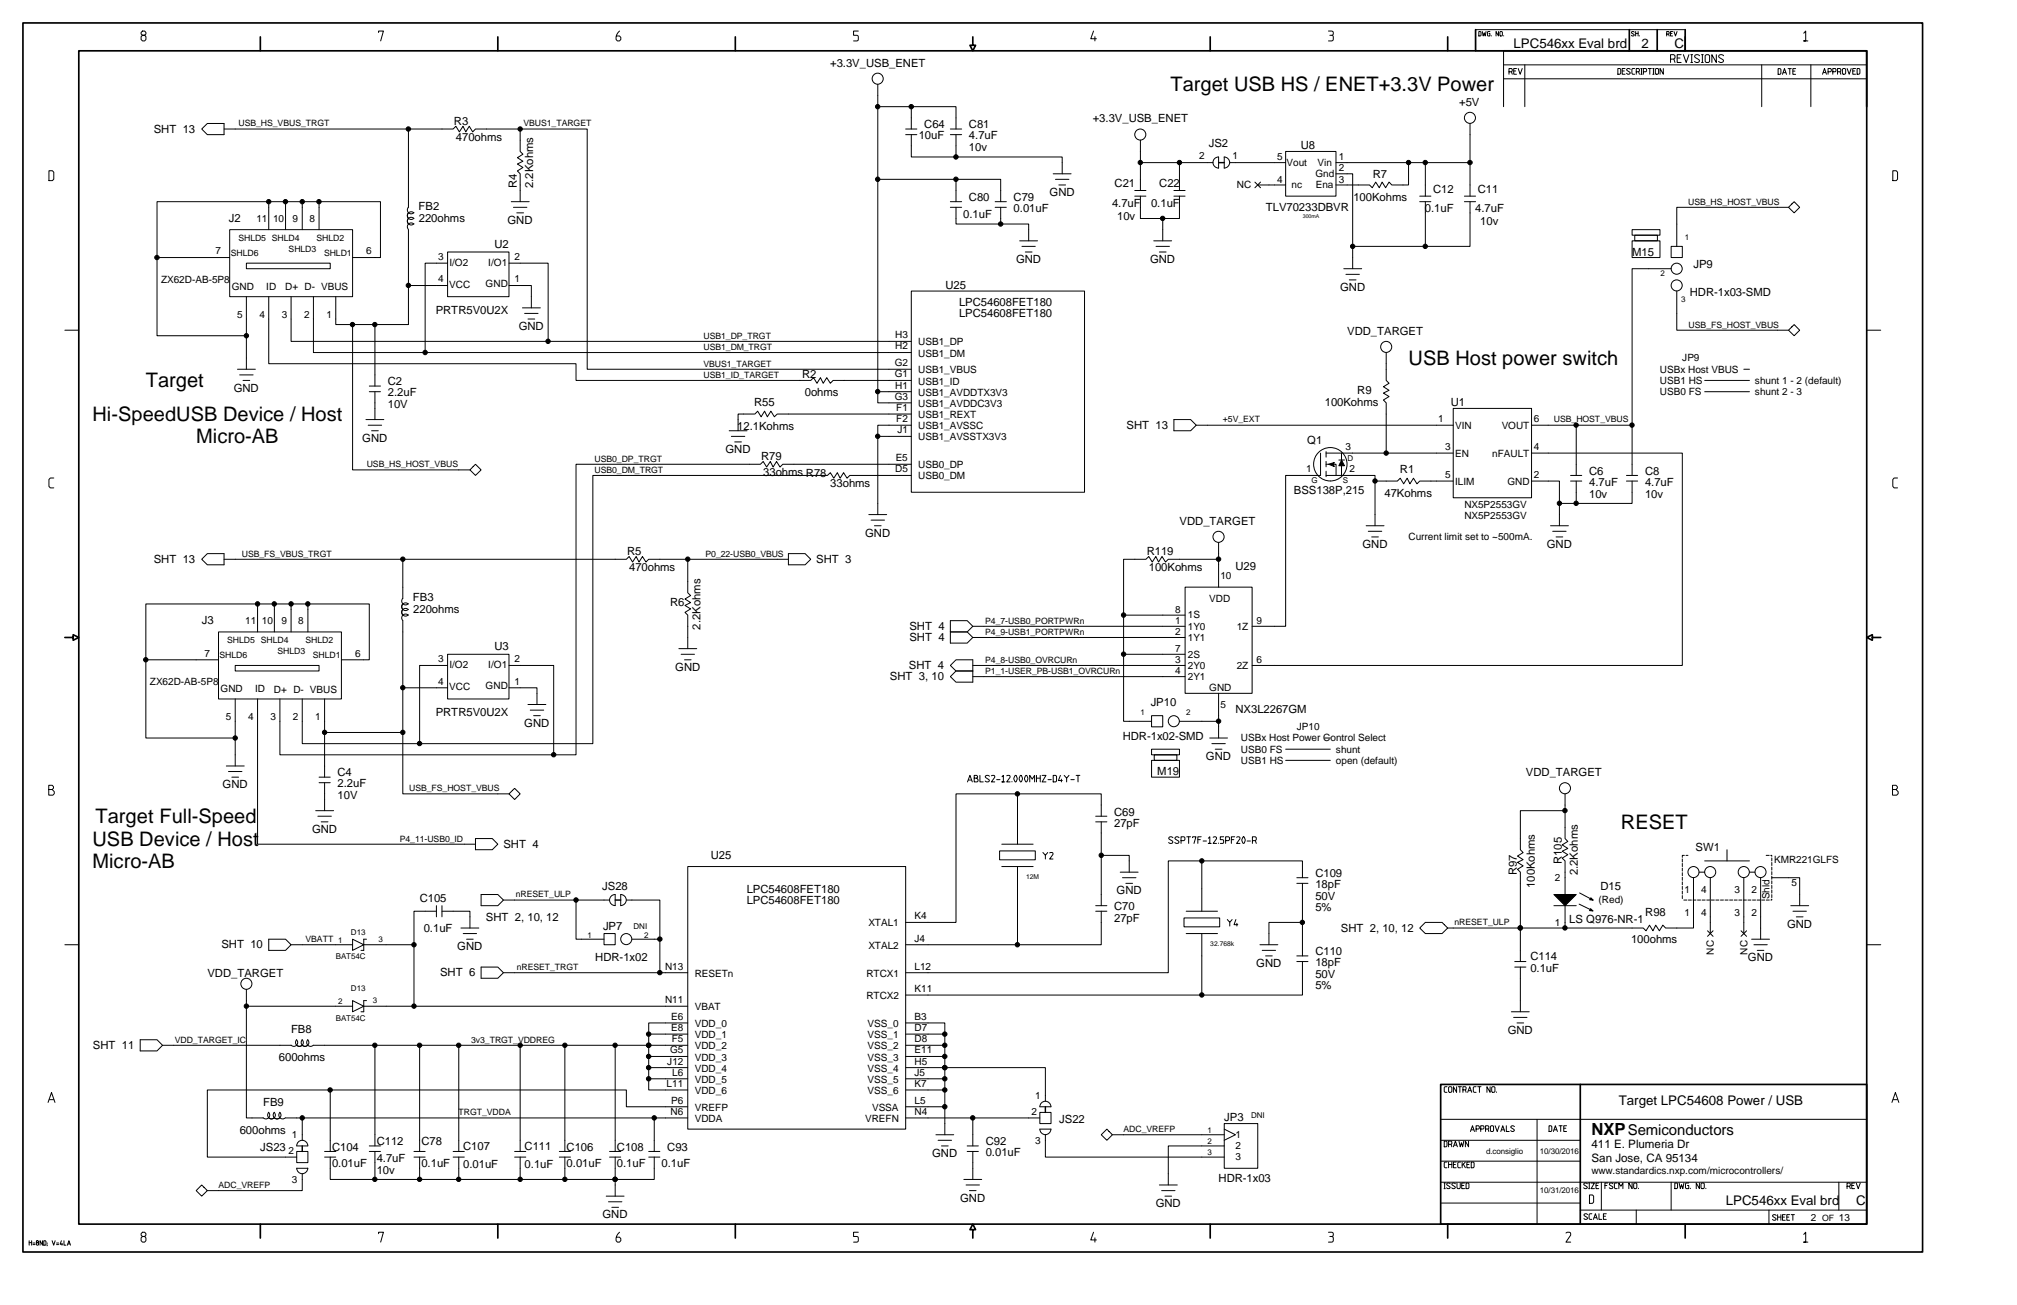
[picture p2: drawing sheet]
<svg xmlns="http://www.w3.org/2000/svg" width="432mm" height="279mm" viewBox="0 0 432 279" stroke-linecap="round" stroke-linejoin="round" font-family="sans-serif">
<defs><g id="words">
<g font-size="4.3">
<text x="250.6" y="19.5">Target USB HS / ENET+3.3V Power</text>
<text x="31.2" y="83">Target</text>
<text x="301.5" y="78.2">USB Host power switch</text>
<text x="19.8" y="90.1">Hi-SpeedUSB Device / Host</text>
<text x="42" y="94.9">Micro-AB</text>
<text x="20.4" y="176.3">Target Full-Speed</text>
<text x="347" y="177.4">RESET</text>
<text x="19.8" y="181">USB Device / Host</text>
<text x="19.8" y="185.8">Micro-AB</text>
</g>
<text font-size="3.6" x="340.7" y="243">NXP</text>
<text font-size="3.2" x="348.5" y="242.9">Semiconductors</text>
<g font-size="2.8">
<text x="324" y="10.3">LPC546xx Eval brd</text>
<text x="351.4" y="10.3">2</text>
<text x="358.5" y="10.3">C</text>
<text x="346.5" y="236.7">Target LPC54608 Power / USB</text>
<text x="369.5" y="257.9">LPC546xx Eval brd</text>
<text x="397.3" y="257.9">C</text>
</g>
<g font-size="2.5">
<text x="340.7" y="245.9">411 E. Plumeria Dr</text>
<text x="340.7" y="248.8">San Jose, CA 95134</text>
</g>
<g font-size="2.4">
<text x="177.7" y="14.2">+3.3V_USB_ENET</text>
<text x="312.4" y="22.6">+5V</text>
<text x="32.9" y="28.4">SHT 13</text>
<text x="97.2" y="26.7">R3</text>
<text x="196.7" y="29.8">10uF</text>
<text x="197.9" y="27.5">C64</text>
<text x="207.4" y="29.8">4.7uF</text>
<text x="207.4" y="27.5">C81</text>
<text x="233.9" y="26.2">+3.3V_USB_ENET</text>
<text x="97.6" y="30.2">470ohms</text>
<text x="207.4" y="32.4">10v</text>
<text x="258.8" y="31.5">JS2</text>
<text x="278.5" y="32">U8</text>
<text x="110.6" y="40.3" transform="rotate(-90 110.6 40.3)">R4</text>
<text x="114.1" y="40.3" transform="rotate(-90 114.1 40.3)">2.2Kohms</text>
<text x="224.7" y="42">GND</text>
<text x="238.6" y="40">C21</text>
<text x="248.2" y="40">C22</text>
<text x="293.9" y="38.2">R7</text>
<text x="306.8" y="41.2">C12</text>
<text x="316.4" y="41.2">C11</text>
<text x="49" y="47.6">J2</text>
<text x="89.6" y="45">FB2</text>
<text x="89.7" y="47.6">220ohms</text>
<text x="108.6" y="47.9">GND</text>
<text x="206.2" y="46.6">0.1uF</text>
<text x="207.4" y="43">C80</text>
<text x="217" y="45.4">0.01uF</text>
<text x="217" y="43">C79</text>
<text x="238.1" y="44.2">4.7uF</text>
<text x="239.2" y="47">10v</text>
<text x="246.4" y="44.2">0.1uF</text>
<text x="271" y="45.2">TLV70233DBVR</text>
<text x="289.7" y="42.9">100Kohms</text>
<text x="305" y="45.4">0.1uF</text>
<text x="315.8" y="45.4">4.7uF</text>
<text x="105.8" y="53">U2</text>
<text x="316.9" y="48.2">10v</text>
<text x="217.5" y="56.3">GND</text>
<text x="246.2" y="56.3">GND</text>
<text x="349.4" y="54.7">M15</text>
<text x="362.5" y="57.3">JP9</text>
<text x="202.4" y="61.9">U25</text>
<text x="205.3" y="65.5">LPC54608FET180</text>
<text x="286.9" y="62.3">GND</text>
<text x="361.8" y="63.3">HDR-1x03-SMD</text>
<text x="93.3" y="67.2">PRTR5V0U2X</text>
<text x="111" y="70.7">GND</text>
<text x="205.3" y="67.9">LPC54608FET180</text>
<text x="288.4" y="71.6">VDD_TARGET</text>
<text x="50" y="83.8">GND</text>
<text x="83" y="82.5">C2</text>
<text x="171.7" y="81">R2</text>
<text x="83" y="84.9">2.2uF</text>
<text x="83" y="87.4">10V</text>
<text x="161.5" y="87">R55</text>
<text x="172.3" y="84.8">0ohms</text>
<text x="283.6" y="87">100Kohms</text>
<text x="290.6" y="84.3">R9</text>
<text x="310.6" y="86.9">U1</text>
<text x="77.6" y="94.6">GND</text>
<text x="157.8" y="92">12.1Kohms</text>
<text x="241.2" y="91.8">SHT 13</text>
<text x="279.9" y="95.1">Q1</text>
<text x="155.3" y="97">GND</text>
<text x="163" y="98.5">R79</text>
<text x="163.4" y="102">33ohms R78</text>
<text x="299.7" y="101.3">R1</text>
<text x="340.2" y="101.6">C6</text>
<text x="352.2" y="101.6">C8</text>
<text x="177.8" y="104.4">33ohms</text>
<text x="277" y="105.8">BSS138P,215</text>
<text x="296.4" y="106.3">47Kohms</text>
<text x="340.2" y="104">4.7uF</text>
<text x="340.2" y="106.6">10v</text>
<text x="352.2" y="106.6">10v</text>
<text x="352.2" y="104">4.7uF</text>
<text x="252.5" y="112.3">VDD_TARGET</text>
<text x="134.3" y="118.8">R5</text>
<text x="185.2" y="114.9">GND</text>
<text x="245.5" y="118.8">R119</text>
<text x="291.7" y="117.3">GND</text>
<text x="331.1" y="117.3">GND</text>
<text x="32.9" y="120.5">SHT 13</text>
<text x="134.7" y="122.3">470ohms</text>
<text x="174.8" y="120.5">SHT 3</text>
<text x="245.9" y="122.3">100Kohms</text>
<text x="264.5" y="122.1">U29</text>
<text x="88.4" y="128.8">FB3</text>
<text x="88.5" y="131.3">220ohms</text>
<text x="143.4" y="129.7">R6</text>
<text x="43.2" y="133.7">J3</text>
<text x="150" y="134.8" transform="rotate(-90 150 134.8)">2.2Kohms</text>
<text x="194.7" y="137.3">SHT 4</text>
<text x="194.7" y="134.9">SHT 4</text>
<text x="105.8" y="139.2">U3</text>
<text x="144.5" y="143.6">GND</text>
<text x="194.6" y="143.3">SHT 4</text>
<text x="190.5" y="145.6">SHT 3, 10</text>
<text x="93.3" y="153.3">PRTR5V0U2X</text>
<text x="112.2" y="155.6">GND</text>
<text x="246.3" y="151.3">JP10</text>
<text x="264.5" y="152.6">NX3L2267GM</text>
<text x="240.3" y="158.4">HDR-1x02-SMD</text>
<text x="72.3" y="166.2">C4</text>
<text x="247.8" y="166">M19</text>
<text x="258.2" y="162.8">GND</text>
<text x="326.7" y="166.2">VDD_TARGET</text>
<text x="47.6" y="168.8">GND</text>
<text x="72.3" y="171.2">10V</text>
<text x="72.3" y="168.6">2.2uF</text>
<text x="66.8" y="178.3">GND</text>
<text x="238.5" y="177">27pF</text>
<text x="238.5" y="174.6">C69</text>
<text x="107.8" y="181.5">SHT 4</text>
<text x="152.2" y="183.9">U25</text>
<text x="334.3" y="185" transform="rotate(-90 334.3 185)">R105</text>
<text x="363" y="182.1">SW1</text>
<text x="128.9" y="190.6">JS28</text>
<text x="159.9" y="191.1">LPC54608FET180</text>
<text x="239" y="191.5">GND</text>
<text x="281.6" y="190.1">18pF</text>
<text x="281.6" y="187.7">C109</text>
<text x="324.7" y="187.4" transform="rotate(-90 324.7 187.4)">R97</text>
<text x="328.5" y="190.1" transform="rotate(-90 328.5 190.1)">100Kohms</text>
<text x="337.8" y="187.4" transform="rotate(-90 337.8 187.4)">2.2Kohms</text>
<text x="342.6" y="190.5">D15</text>
<text x="89.9" y="193.1">C105</text>
<text x="104" y="197.1">SHT 2, 10, 12</text>
<text x="159.9" y="193.5">LPC54608FET180</text>
<text x="238.5" y="197.3">27pF</text>
<text x="238.5" y="194.9">C70</text>
<text x="281.6" y="192.7">50V</text>
<text x="281.6" y="195.1">5%</text>
<text x="336" y="197.7">LS Q976-NR-1</text>
<text x="352.2" y="196.1">R98</text>
<text x="47.4" y="203.1">SHT 10</text>
<text x="90.7" y="199.6">0.1uF</text>
<text x="97.9" y="203.5">GND</text>
<text x="129.1" y="199.1">JP7</text>
<text x="287" y="199.5">SHT 2, 10, 12</text>
<text x="349.2" y="201.9">100ohms</text>
<text x="382.6" y="198.7">GND</text>
<text x="44.4" y="209.2">VDD_TARGET</text>
<text x="94.2" y="209">SHT 6</text>
<text x="127.4" y="205.7">HDR-1x02</text>
<text x="268.9" y="207">GND</text>
<text x="281.6" y="206.9">18pF</text>
<text x="281.6" y="209.4">50V</text>
<text x="281.6" y="204.5">C110</text>
<text x="327.6" y="208.1">0.1uF</text>
<text x="327.6" y="205.5">C114</text>
<text x="374.2" y="205.8">GND</text>
<text x="281.6" y="211.8">5%</text>
<text x="62.3" y="221.2">FB8</text>
<text x="322.8" y="221.4">GND</text>
<text x="19.9" y="224.6">SHT 11</text>
<text x="59.7" y="227.2">600ohms</text>
<text x="56.3" y="236.8">FB9</text>
<text x="262.1" y="239.9">JP3</text>
<text x="51.3" y="242.7">600ohms</text>
<text x="80.6" y="245.2">C112</text>
<text x="90.2" y="245.2">C78</text>
<text x="211" y="245.2">C92</text>
<text x="226.8" y="240.4">JS22</text>
<text x="55.7" y="246.4">JS23</text>
<text x="71.1" y="249.9">0.01uF</text>
<text x="71.1" y="246.4">C104</text>
<text x="80.6" y="251.3">10v</text>
<text x="80.6" y="248.7">4.7uF</text>
<text x="90.2" y="249.9">0.1uF</text>
<text x="99.2" y="250">0.01uF</text>
<text x="99.2" y="246.2">C107</text>
<text x="112.3" y="250">0.1uF</text>
<text x="112.3" y="246.2">C111</text>
<text x="121.3" y="249.9">0.01uF</text>
<text x="121.3" y="246.4">C106</text>
<text x="132.1" y="249.9">0.1uF</text>
<text x="132.1" y="246.4">C108</text>
<text x="141.6" y="249.9">0.1uF</text>
<text x="142.9" y="246.4">C93</text>
<text x="199.6" y="247.7">GND</text>
<text x="211" y="247.5">0.01uF</text>
<text x="205.5" y="257.3">GND</text>
<text x="260.9" y="253.1">HDR-1x03</text>
<text x="129" y="260.9">GND</text>
<text x="247.4" y="258.5">GND</text>
</g>
<g font-size="2.1">
<text x="256.7" y="34.1">2</text>
<text x="263.9" y="34.1">1</text>
<text x="273.4" y="34.3">5</text>
<text x="275.4" y="35.5">Vout</text>
<text x="282.1" y="35.5">Vin</text>
<text x="286.6" y="34.3">1</text>
<text x="264.8" y="40.3">NC</text>
<text x="273.4" y="39.1">4</text>
<text x="276.5" y="40.3">nc</text>
<text x="281.6" y="37.9">Gnd</text>
<text x="281.7" y="40.3">Ena</text>
<text x="286.6" y="39.1">3</text>
<text x="286.6" y="36.7">2</text>
<text x="54.9" y="47.5">11</text>
<text x="58.5" y="47.5">10</text>
<text x="62.7" y="47.5">9</text>
<text x="66.3" y="47.5">8</text>
<text x="46.2" y="54.4">7</text>
<text x="78.4" y="54.4">6</text>
<text x="93.8" y="55.7">3</text>
<text x="96.2" y="56.9">I/O2</text>
<text x="104.5" y="56.9">I/O1</text>
<text x="110.2" y="55.7">2</text>
<text x="34.5" y="60.6">ZX62D-AB-5P8</text>
<text x="49.6" y="62.1">GND</text>
<text x="57" y="62.1">ID</text>
<text x="61" y="62.1">D+ D- VBUS</text>
<text x="93.8" y="60.5">4</text>
<text x="96.2" y="61.7">VCC</text>
<text x="104" y="61.4">GND</text>
<text x="110.2" y="60.5">1</text>
<text x="50.8" y="68">5</text>
<text x="55.5" y="68">4</text>
<text x="60.3" y="68">3</text>
<text x="65.1" y="68">2</text>
<text x="69.9" y="68">1</text>
<text x="191.6" y="72.4">H3</text>
<text x="191.6" y="74.8">H2</text>
<text x="196.6" y="76.3">USB1_DM</text>
<text x="196.6" y="74">USB1_DP</text>
<text x="360.2" y="77.4">JP9</text>
<text x="191.5" y="78.4">G2</text>
<text x="191.5" y="80.8">G1</text>
<text x="191.6" y="83.2">H1</text>
<text x="196.6" y="82.3">USB1_ID</text>
<text x="196.6" y="79.9">USB1_VBUS</text>
<text x="355.4" y="82.2">USB1 HS</text>
<text x="355.4" y="79.8">USBx Host VBUS</text>
<text x="375.7" y="82.2">shunt 1 - 2 (default)</text>
<text x="191.5" y="85.6">G3</text>
<text x="191.9" y="88">F1</text>
<text x="196.6" y="87.1">USB1_AVDDC3V3</text>
<text x="196.6" y="84.7">USB1_AVDDTX3V3</text>
<text x="196.6" y="89.5">USB1_REXT</text>
<text x="355.4" y="84.6">USB0 FS</text>
<text x="375.7" y="84.6">shunt 2 - 3</text>
<text x="191.9" y="90.4">F2</text>
<text x="192.1" y="92.8">J1</text>
<text x="196.6" y="94.3">USB1_AVSSTX3V3</text>
<text x="196.6" y="91.9">USB1_AVSSC</text>
<text x="307.9" y="90.4">1</text>
<text x="311.5" y="91.9">VIN</text>
<text x="321.5" y="91.8">VOUT</text>
<text x="328.4" y="90.4">6</text>
<text x="191.6" y="101.1">D5</text>
<text x="191.7" y="98.7">E5</text>
<text x="196.6" y="100.3">USB0_DP</text>
<text x="279.6" y="101.1">1</text>
<text x="288" y="96.3">3</text>
<text x="288.9" y="101.1">2</text>
<text x="309.4" y="96.4">3</text>
<text x="311.5" y="97.9">EN</text>
<text x="319.5" y="97.9">nFAULT</text>
<text x="328.4" y="96.4">4</text>
<text x="196.6" y="102.7">USB0_DM</text>
<text x="309.4" y="102.3">5</text>
<text x="311.5" y="103.8">ILIM</text>
<text x="322.7" y="103.8">GND</text>
<text x="328.4" y="102.3">2</text>
<text x="313.5" y="108.8">NX5P2553GV</text>
<text x="313.5" y="111.1">NX5P2553GV</text>
<text x="301.5" y="115.7">Current limit set to ~500mA.</text>
<text x="261.3" y="124.1">10</text>
<text x="251.6" y="131.2">8</text>
<text x="258.9" y="128.8">VDD</text>
<text x="52.5" y="133.6">11 10</text>
<text x="60.3" y="133.6">9</text>
<text x="63.9" y="133.6">8</text>
<text x="251.6" y="133.6">1</text>
<text x="251.6" y="136">2</text>
<text x="254.3" y="132.4">1S</text>
<text x="254.3" y="134.8">1Y0</text>
<text x="254.3" y="137.2">1Y1</text>
<text x="264.8" y="134.8">1Z</text>
<text x="269" y="133.6">9</text>
<text x="43.8" y="140.6">7</text>
<text x="76" y="140.6">6</text>
<text x="93.8" y="141.8">3</text>
<text x="96.2" y="143">I/O2</text>
<text x="104.5" y="143">I/O1</text>
<text x="110.2" y="141.8">2</text>
<text x="251.6" y="139.6">7</text>
<text x="251.6" y="141.9">3</text>
<text x="254.3" y="143.2">2Y0</text>
<text x="254.3" y="140.8">2S</text>
<text x="264.8" y="143.2">2Z</text>
<text x="269" y="141.9">6</text>
<text x="32.1" y="146.7">ZX62D-AB-5P8</text>
<text x="47.2" y="148.2">GND</text>
<text x="54.6" y="148.2">ID</text>
<text x="58.7" y="148.3">D+ D- VBUS</text>
<text x="93.8" y="146.6">4</text>
<text x="96.2" y="147.8">VCC</text>
<text x="104" y="147.5">GND</text>
<text x="110.2" y="146.6">1</text>
<text x="251.6" y="144.3">4</text>
<text x="254.3" y="145.6">2Y1</text>
<text x="258.9" y="147.9">GND</text>
<text x="48.4" y="154.2">5</text>
<text x="53.1" y="154.2">4</text>
<text x="57.9" y="154.2">3</text>
<text x="62.7" y="154.2">2</text>
<text x="67.5" y="154.2">1</text>
<text x="261.3" y="151.5">5</text>
<text x="265.7" y="158.7">USBx Host Power Control Select</text>
<text x="265.7" y="161.1">USB0 FS</text>
<text x="277.6" y="156.3">JP10</text>
<text x="286" y="161.1">shunt</text>
<text x="265.7" y="163.5">USB1 HS</text>
<text x="286" y="163.5">open (default)</text>
<text x="379.8" y="184.7">KMR221GLFS</text>
<text x="332.8" y="188.7">2</text>
<text x="360.6" y="191.2">1</text>
<text x="364.2" y="191.2">4</text>
<text x="371.3" y="191.2">3</text>
<text x="374.9" y="191.2">2</text>
<text x="383.5" y="189.6">5</text>
<text x="195.8" y="196.8">K4</text>
<text x="342.2" y="193.4">(Red)</text>
<text x="360.6" y="196">1</text>
<text x="364.2" y="196">4</text>
<text x="371.3" y="196">3</text>
<text x="374.9" y="196">2</text>
<text x="378.8" y="192.6" transform="rotate(-90 378.8 192.6)">Shld</text>
<text x="185.9" y="203.1">XTAL2</text>
<text x="185.9" y="198.4">XTAL1</text>
<text x="195.8" y="201.6">J4</text>
<text x="332.8" y="198.2">1</text>
<text x="142.4" y="207.6">N13</text>
<text x="148.7" y="209.1">RESETn</text>
<text x="185.5" y="209.1">RTCX1</text>
<text x="195.8" y="207.6">L12</text>
<text x="366.9" y="204.4" transform="rotate(-90 366.9 204.4)">NC</text>
<text x="374.1" y="204.4" transform="rotate(-90 374.1 204.4)">NC</text>
<text x="142.4" y="214.8">N11</text>
<text x="185.5" y="213.9">RTCX2</text>
<text x="195.8" y="212.4">K11</text>
<text x="143.7" y="218.4">E6</text>
<text x="143.7" y="220.7">E8</text>
<text x="148.7" y="219.9">VDD_0</text>
<text x="148.7" y="216.3">VBAT</text>
<text x="185.7" y="219.9">VSS_0</text>
<text x="195.8" y="218.4">B3</text>
<text x="195.8" y="220.7">D7</text>
<text x="142.9" y="227.9">J12</text>
<text x="143.4" y="225.5">G5</text>
<text x="143.8" y="223.1">F5</text>
<text x="148.7" y="222.3">VDD_1</text>
<text x="148.7" y="224.7">VDD_2</text>
<text x="148.7" y="227.1">VDD_3</text>
<text x="185.7" y="224.7">VSS_2</text>
<text x="185.7" y="227.1">VSS_3</text>
<text x="185.7" y="222.3">VSS_1</text>
<text x="195.8" y="223.1">D8</text>
<text x="195.8" y="225.5">E11</text>
<text x="195.8" y="227.9">H5</text>
<text x="142.7" y="232.7">L11</text>
<text x="143.9" y="230.3">L6</text>
<text x="148.7" y="229.5">VDD_4</text>
<text x="148.7" y="231.9">VDD_5</text>
<text x="185.7" y="229.5">VSS_4</text>
<text x="185.7" y="231.9">VSS_5</text>
<text x="195.8" y="230.3">J5</text>
<text x="195.8" y="232.7">K7</text>
<text x="143.6" y="238.7">N6</text>
<text x="143.7" y="236.3">P6</text>
<text x="148.7" y="234.3">VDD_6</text>
<text x="148.7" y="237.8">VREFP</text>
<text x="185.7" y="234.3">VSS_6</text>
<text x="186.7" y="237.8">VSSA</text>
<text x="195.8" y="238.7">N4</text>
<text x="195.8" y="236.3">L5</text>
<text x="220.8" y="238.7">2</text>
<text x="221.6" y="235.3">1</text>
<text x="62.5" y="243.7">1</text>
<text x="148.7" y="240.2">VDDA</text>
<text x="185.2" y="240.2">VREFN</text>
<text x="221.6" y="244.9">3</text>
<text x="264.5" y="243.6">1</text>
<text x="61.7" y="247">2</text>
<text x="264.5" y="246">2</text>
<text x="264.5" y="248.4">3</text>
<text x="340.7" y="251.4">www.standardics.nxp.com/microcontrollers/</text>
<text x="62.5" y="253.3">3</text>
<text x="387.7" y="261.5">2</text>
<text x="393.7" y="261.5">13</text>
</g>
<g font-size="1.9">
<text x="51.1" y="27.1">USB_HS_VBUS_TRGT</text>
<text x="112.1" y="27.1">VBUS1_TARGET</text>
<text x="361.4" y="43.8">USB_HS_HOST_VBUS</text>
<text x="51" y="51.6">SHLD5 SHLD4</text>
<text x="61.8" y="54">SHLD3</text>
<text x="67.8" y="51.6">SHLD2</text>
<text x="49.4" y="54.8">SHLD6</text>
<text x="69.4" y="54.8">SHLD1</text>
<text x="361.5" y="70.1">USB_FS_HOST_VBUS</text>
<text x="150.6" y="74.9">USB1_DM_TRGT</text>
<text x="150.6" y="72.5">USB1_DP_TRGT</text>
<text x="150.6" y="78.5">VBUS1_TARGET</text>
<text x="150.6" y="80.9">USB1_ID_TARGET</text>
<text x="261.8" y="90.4">+5V_EXT</text>
<text x="332.7" y="90.4">USB_HOST_VBUS</text>
<text x="78.5" y="100">USB_HS_HOST_VBUS</text>
<text x="127.3" y="101.2">USB0_DM_TRGT</text>
<text x="127.3" y="98.8">USB0_DP_TRGT</text>
<text x="51.8" y="119.2">USB_FS_VBUS_TRGT</text>
<text x="151" y="119.2">P0_22-USB0_VBUS</text>
<text x="48.6" y="137.7">SHLD5 SHLD4</text>
<text x="65.4" y="137.7">SHLD2</text>
<text x="210.9" y="133.5">P4_7-USB0_PORTPWRn</text>
<text x="210.9" y="135.9">P4_9-USB1_PORTPWRn</text>
<text x="47" y="140.9">SHLD6</text>
<text x="59.4" y="140.1">SHLD3</text>
<text x="67" y="140.9">SHLD1</text>
<text x="210.9" y="141.9">P4_8-USB0_OVRCURn</text>
<text x="210.9" y="144.3">P1_1-USER_PB-USB1_OVRCURn</text>
<text x="87.6" y="169.4">USB_FS_HOST_VBUS</text>
<text x="85.6" y="180.2">P4_11-USB0_ID</text>
<text x="110.4" y="192.1">nRESET_ULP</text>
<text x="65.4" y="201.7">VBATT 1</text>
<text x="311.4" y="198.1">nRESET_ULP</text>
<text x="110.6" y="207.7">nRESET_TRGT</text>
<text x="37.4" y="223.2">VDD_TARGET_IC</text>
<text x="100.9" y="223.2">3v3_TRGT_VDDREG</text>
<text x="98.1" y="238.8">TRGT_VDDA</text>
<text x="240.5" y="242.4">ADC_VREFP</text>
<text x="46.8" y="254.3">ADC_VREFP</text>
<text x="390.1" y="261.4">OF</text>
</g>
<g font-size="1.7">
<text x="360.7" y="51.4">1</text>
<text x="355.5" y="59.1">2</text>
<text x="359.9" y="64.7">3</text>
<text x="288.5" y="98.6">D</text>
<text x="280.8" y="103.5">G</text>
<text x="287.4" y="103.4">S</text>
<text x="244.2" y="153">1</text>
<text x="253.9" y="153">2</text>
<text x="75.1" y="200.3">D13</text>
<text x="81" y="201.7">3</text>
<text x="125.8" y="200.9">1</text>
<text x="135.6" y="198.9">DNI</text>
<text x="137.9" y="200.9">2</text>
<text x="71.9" y="205.4">BAT54C</text>
<text x="72.4" y="215">2</text>
<text x="75.1" y="212.2">D13</text>
<text x="79.8" y="214.8">3</text>
<text x="71.9" y="218.6">BAT54C</text>
<text x="267.8" y="239.5">DNI</text>
<text x="258.5" y="244.9">2</text>
<text x="258.5" y="242.5">1</text>
<text x="258.5" y="247.3">3</text>
<text x="318.1" y="247.1">d.consiglio</text>
<text x="329.6" y="247.1">10/30/2016</text>
<text x="329.6" y="255.4">10/31/2016</text>
</g>
<g font-size="1.4">
<text x="219.6" y="188.2">12M</text>
<text x="259.1" y="202.5">32.768k</text>
</g>
<text font-size="1.1" x="278.9" y="46.8">300mA</text>
</g></defs>
<g fill="none" stroke="#000" stroke-width=".21">
<path d="M30.5 6.6l-.3 .4v.3l.3 .3h.5l.2 .3v.5l-.2 .4h-.5l-.3-.4v-.5l.3-.3h.5l.2-.3v-.3l-.2-.4zM81 7v-.4h1.1l-.6 2.2M132.6 6.6a1.96 1.96 0 0 0-.7 1.8l.3 .4h.4l.3-.4v-.4l-.3-.3h-.6M183.7 6.6h-1v1h.8l.2 .3v.8l-1 .1M187.9 18.1v68.2h7.2M234.1 6.6l-.6 1.7h1.2M234.4 7.9v.9M284.4 6.6h.7a.54 .54 0 0 1 .2 .9l-.2 .1M284.7 7.6l.6 .1 .1 .7-.3 .4h-.7M316.6 6.8l.5 .1-.2 .8h-.3zM317.3 6.8l.2 .9 .3-.7 .1 .7 .2-.9M319 6.8h-.4l-.2 .1 .2 .8h.4v-.5h-.2"/>
<path d="M319.3 7.6v.1M320.8 6.8v.9l-.5-.9v.9M321.2 6.8l.4 .1-.1 .8-.4-.1zM321.9 10.9v11.9M321.9 16.9h77.7M321.9 13.9h77.7M321.9 7.6v.1M323 15.4h.6l.1-.2v-.4l-.1-.1h-.6v1.2M323.6 15.4l.1 .5M324.1 15.2h.4M324.7 14.7h-.6v1.2h.6M325 14.7l.4 1.2 .5-1.2"/>
<path d="M326.4 13.9v8.9M346.4 14.7h.4l.2 .1v.9l-.2 .2h-.4zM347.3 15.2h.4M347.9 14.7h-.6v1.2h.6M349 14.8h-.1a.44 .44 0 0 0-.7 .1l.7 .6v.3a.45 .45 0 0 1-.7-.1M349.9 6.9l-.2-.1h-.4v.3l.6 .4-.2 .2-.4-.1M349.9 14.7h-.4l-.1 .1v.9l.1 .2h.4M350.2 7.2h.5M350.2 6.8v.9M350.3 15.4h.5l.2-.2v-.4l-.2-.1h-.5v1.2M350.7 6.8v.9M350.8 15.4l.2 .5"/>
<path d="M351 7.6v.1M351.3 15.9h.3M351.3 14.7h.3M351.4 14.7v1.2M351.8 15.4h.5l.2-.2v-.4l-.2-.1h-.5v1.2M352.8 14.7h.7M353.2 14.7v1.2M353.8 15.9h.3M353.8 14.7h.3M354 14.7v1.2M354.5 14.7h.4l.2 .1v.9l-.2 .2h-.4l-.1-.2v-.9zM356.1 14.7v1.2l-.7-1.2v1.2"/>
<path d="M356.8 7.3h.4l.1-.1-.1-.4h-.4v.9M357.2 7.3l.1 .4M357.6 7.2h.3M357.6 12.7h.7l.3-.3v-.5l-.3-.2h-.7v1.7M358.1 6.8h-.5v.9h.5M358.3 12.7l.3 .7M358.4 6.8l.3 .9 .3-.9M359.1 12.4h.6M359.9 11.7h-.8v1.7h.8M360.4 11.7l.6 1.7 .6-1.7M360.8 6.3h-44.9v4.6h44.9M362 13.4h.4"/>
<path d="M362 11.7h.4M362.2 11.7v1.7M363.8 11.9a.61 .61 0 0 0-1 .2l1 .9a.6 .6 0 0 1-.5 .4 .6 .6 0 0 1-.5-.3M364.3 13.4h.3M364.3 11.7h.3M364.4 11.7v1.7M365 11.9l.3-.2h.5l.2 .2v1.2l-.2 .3h-.5l-.3-.3zM367.4 11.7v1.7l-.9-1.7v1.7M369 11.9a.61 .61 0 0 0-1.1 .2l1.1 .9a.6 .6 0 0 1-.5 .4 .6 .6 0 0 1-.6-.3M377.1 13.9v8.9M380.7 14.7h.4l.2 .2v.8l-.2 .2h-.4zM381.6 15.9l.4-1.2 .5 1.2"/>
<path d="M381.8 15.6h.5M382.8 14.7h.7M383.2 14.7v1.2M383.8 15.2h.5M384.4 14.7h-.6v1.2h.6M386.1 7.1l.5-.5v2.2h-.5h.9M387.7 13.9v8.9M390.2 15.9l.4-1.2 .4 1.2M390.3 15.5h.5M391.4 15.4h.5l.1-.2v-.4l-.1-.1h-.5v1.2M392.4 15.4h.5l.1-.2-.1-.5h-.5v1.2M393.4 15.4h.5l.2-.2v-.4l-.2-.1h-.5v1.2"/>
<path d="M393.9 15.4l.2 .5M394.6 14.7h.3l.2 .1v.9l-.2 .2h-.3l-.2-.2v-.9zM395.4 14.7l.5 1.2 .4-1.2M396.6 15.2h.5M397.2 14.7h-.6v1.2h.6M397.6 14.7h.4l.2 .1v.9l-.2 .2h-.4zM10.5 36.6h.7l.3 .3v1.5l-.3 .3h-.7zM43.2 27.6l1.2-1.2h3.6v2.4h-3.6zM48 27.6h49l.6-.6 .7 1.2 .8-1.2 .6 1.2 .8-1.2 .7 1.2 .6-.6h23.9v51.5h69.4M87.4 27.6v16.8a.82 .82 0 0 0 0 1.1 .82 .82 0 0 0 1.2 0 .84 .84 0 0 0-1.2 .1 .84 .84 0 0 0 0 1.1M111.4 27.6v4.8l.6 .6-1.2 .8 1.2 .7-1.2 .6 1.2 .8-1.2 .7 .6 .6v6M187.9 38.4h26.3v4.8"/>
<path d="M187.9 22.8h16.8v4.8M193.9 28.8h2.4M193.9 27.6h2.4M195.1 28.8v4.8h32.3v3.6M195.1 22.8v4.8M203.5 28.8h2.4M203.5 27.6h2.4M204.7 28.8v4.8M204.7 38.4v4.8M225.5 37.2h3.8M226 38.4h2.8M226.7 39.6h1.4"/>
<path d="M244.1 34.8h15.6M244.1 30v10.8M252.5 34.8v6M260.9 36a1.19 1.19 0 0 1-1.2-1.2 1.19 1.19 0 0 1 1.2-1.2v2.4M262.1 36a1.19 1.19 0 0 0 1.1-1.2 1.19 1.19 0 0 0-1.1-1.2v2.4M263.3 34.8h11.9M268.6 39l1.3 1.2M269.9 39l-1.3 1.2M275.2 32.4h10.8v9.6h-10.8zM275.2 39.6h-5.9M286 37.2h3.6v20.3M301.5 34.8v4.8h-3.5l-.6-.6-.8 1.2-.7-1.2-.6 1.2-.8-1.2-.7 1.2-.6-.6h-7.2"/>
<path d="M305.1 34.8v7.2M314.7 26.4v8.4h-28.7M314.7 34.8v7.2M405.2 36.6h.8l.2 .3v1.5l-.2 .3h-.8zM33.6 55.1h15.6M49.2 49.2h26.3v14.3h-26.3zM52.7 56.3h18v1.2h-18zM57.5 43.2v6M61.1 43.2v6M64.7 43.2v6M68.3 43.2v6M75.5 55.1h5.9v-11.9h-47.8v28.7h19.1"/>
<path d="M87.4 49.2v20.3h-15.5v-6M87.4 45.6a.82 .82 0 0 0 0 1.1 .82 .82 0 0 0 1.2 0M87.4 46.8a.82 .82 0 0 0 0 1.1 .82 .82 0 0 0 1.2 0M88.6 46.8a.82 .82 0 0 0-1.2 0 .82 .82 0 0 0 0 1.1M88.6 48a.82 .82 0 0 0-1.2 0 .82 .82 0 0 0 0 1.1M95.8 56.3h-4.8v19.2M95.8 54h13.2v9.5h-13.2zM109 56.3h8.3v16.8M109.5 43.2h3.8M109.9 44.4h2.9M110.6 45.6h1.5M203.5 44.4h2.4"/>
<path d="M203.5 43.2h2.4M204.7 44.4v3.6h15.5v3.6M213 44.4h2.4M213 43.2h2.4M214.2 44.4v3.6M218.3 51.6h3.8M218.8 52.7h2.8M219.5 54h1.4M242.9 40.8h2.4M242.9 42h2.4M244.1 42v4.8h8.4v-4.8M247 51.6h3.8"/>
<path d="M247.5 52.7h2.9M248.2 54h1.4M248.9 46.8v4.8M251.3 40.8h2.4M251.3 42h2.4M287.7 57.5h3.8M288.1 58.7h2.9M288.9 59.9h1.4M303.9 42h2.4M303.9 43.2h2.4M305.1 43.2v9.5M313.5 42h2.4"/>
<path d="M313.5 43.2h2.4M314.7 43.2v9.5h-25.1M349.4 51.6h6v3.5h-6zM349.4 49.2h6v1.2h-6zM350 50.4h4.8v1.2h-4.8zM357.8 52.7h2.4v2.4h-2.4zM357.8 57.5h-8.4v44.3M382.9 44.4h-23.9v8.3M382.9 44.4l1.2-1.2 1.2 1.2-1.2 1.2zM13.9 70.7h3M50.8 79.1h3.9M52.7 63.5v15.6"/>
<path d="M57.5 63.5v14.4h65.8v3.5h50.3l.6-.5 .7 1.2 .7-1.2 .6 1.2 .8-1.2 .8 1.2 .6-.7h16.7M62.3 63.5v9.6h132.8M67.1 63.5v12h128M75.5 69.5v31.1h25.1M80.3 69.5v13.2M87.4 61.1h8.4M109 61.1h4.7v4.8M111.8 65.9h3.9M112.3 67.1h2.9M113 68.3h1.5M195.1 62.3h37.1v43.1h-37.1zM296.8 75.5v5.9l.6 .7-1.2 .7 1.2 .8-1.2 .6 1.2 .7-1.2 .7 .6 .7v10.7"/>
<path d="M359 62.3v8.4h23.9M373.3 79.1h1.2M382.9 70.7l1.2-1.2 1.2 1.2-1.2 1.2zM399.6 70.7h3M51.3 80.3h2.9M52 81.4h1.5M78.3 89.8h3.9M78.8 91h2.9M79.1 82.7h2.3M79.1 83.9h2.3M79.5 92.2h1.5M80.3 83.9v5.9"/>
<path d="M101.8 99.4l1.2 1.2-1.2 1.2-1.2-1.2zM156.1 92.2h3.8M156.6 93.4h2.8M157.3 94.6h1.4M187.9 93.4h7.2M195.1 88.6h-28.7l-.6 .6-.8-1.2-.7 1.2-.6-1.2-.8 1.2-.7-1.2-.6 .6h-3.6v3.6M195.1 91h-7.2v19.2M195.1 99.4h-27.5l-.6 .6-.8-1.2-.7 1.2-.6-1.2-.8 1.2-.7-1.2-.6 .6h-39.5v62.2h-63.4v-12M195.1 83.9h-7.2M251.3 89.8h3.6l1.2 1.2-1.2 1.2h-3.6zM282.7 97v4.8h-7.5v32.3h-7.1M283.9 99.4h2.1v2.4"/>
<path d="M283.9 97h27.2M283.9 96.7v1.2M283.9 98.8v1.1M286.6 98.5h1.2M287.2 97v1.5M287.2 99.7v2.1M311.1 91h-55M311.1 87.4h16.8v19.2h-16.8zM327.9 97h32.3v45.5h-92.1M327.9 91h21.5M337.4 91v10.8M364.9 81.4h9.6"/>
<path d="M364.9 83.9h9.6M11.5 102.3h-.7l-.3 .4v1.4l.3 .4h.7M43.2 119.7l1.2-1.2h3.6v2.4h-3.6zM48 119.7h86.1l.6-.6 .7 1.2 .8-1.2 .6 1.2 .7-1.2 .8 1.2 .6-.6h29.9M86.2 119.7v8.4a.82 .82 0 0 0 0 1.2 .82 .82 0 0 0 1.2 0M147.2 119.7v7.2l.6 .6-1.2 .7 1.2 .8-1.2 .6 1.2 .8-1.2 .7 .6 .6v7.2M168.8 118.5h3.6l1.2 1.2-1.2 1.2h-3.6zM186 110.2h3.8M186.5 111.4h2.9M187.2 112.6h1.4M195.1 101.8h-13.2l-.6 .6-.7-1.2-.7 1.2-.6-1.2-.8 1.2-.7-1.2-.7 .6h-50.2v57.4h-62.2v-9.6M260.9 119.7h-10.8l-.6 .6-.7-1.2-.8 1.2-.6-1.2-.7 1.2-.8-1.2-.6 .6h-4.8v34.7h6"/>
<path d="M260.9 116.1v9.6M283.9 101.8h10.5v10.8M283.9 100.9v1.2M292.5 112.6h3.8M292.9 113.7h2.9M293.6 115h1.5M294.4 103h4.7l.7-.6 .7 1.2 .7-1.2 .6 1.2 .8-1.2 .7 1.2 .6-.6h7.2M327.9 103h5.9v9.6M331.9 112.6h3.9M332.4 113.7h2.9M333.1 115h1.5M336.2 103h2.4"/>
<path d="M336.2 101.8h2.4M337.4 103v4.8M348.2 103h2.4M348.2 101.8h2.4M349.4 103v4.8h-15.6M406.2 102.3h-.7l-.3 .4v1.4l.3 .4h.7M46.8 135.3h26.3v14.3h-26.3zM55.1 129.3v6M58.7 129.3v6M62.3 129.3v6M65.9 129.3v6M86.2 132.9v37.1h22.8"/>
<path d="M86.2 129.3a.82 .82 0 0 0 0 1.2 .82 .82 0 0 0 1.2 0 .83 .83 0 0 0-1.2 0 .83 .83 0 0 0 0 1.2M87.4 129.3a.82 .82 0 0 0-1.2 0 .82 .82 0 0 0 0 1.2 .83 .83 0 0 0 0 1.1 .83 .83 0 0 0 1.2 .1M87.4 131.7a.82 .82 0 0 0-1.2 0 .82 .82 0 0 0 0 1.2M145.3 138.9h3.9M203.5 132.9h3.6l1.2 1.2-1.2 1.2h-3.6h3.6l1.2 1.2-1.2 1.2h-3.6zM208.3 134.1h45.4M208.3 136.5h45.4M240.5 131.7h13.2M253.7 125.7h14.4v22.7h-14.4zM31.2 141.3h15.6M50.4 142.5h17.9v1.2h-17.9zM50.4 149.6v14.4"/>
<path d="M55.1 149.6v31.1h46.7M69.5 149.6v7.2h16.7M69.5 156.8v9.6M73.1 141.3h6v-12h-47.9v28.7h19.2M86.2 147.3h9.6M95.8 142.5h-6v16.7M95.8 140.1h13.2v9.5h-13.2zM109 147.3h6v3.5M109 142.5h9.5v19.1M113 150.8h3.9M113.5 152h2.9M114.2 153.2h1.5"/>
<path d="M145.8 140.1h2.9M146.5 141.3h1.5M203.5 142.5l1.2-1.2h3.6v4.8h-3.6l-1.2-1.2 1.2-1.2h3.6h-3.6zM208.3 142.5h45.4M208.3 144.9h45.4M240.5 140.1h13.2M246.5 153.2h2.4v2.4h-2.4zM252.5 154.4h8.4M259 158h3.8M259.4 159.2h2.9M260.9 148.4v9.6M283.6 158h1.2"/>
<path d="M10.4 169h.8l.3-.3v-.3l-.3-.3h-.8v2.1h.9l.3-.3v-.4l-.4-.5M48.5 164h3.8M48.9 165.2h2.9M49.6 166.4h1.5M67.6 173.6h3.8M68.1 174.8h2.8M68.3 166.4h2.4M68.3 167.6h2.4M68.8 176h1.4M69.5 167.6v6M101.8 179.5h3.6l1.2 1.2-1.2 1.2h-3.6zM109 170l1.2-1.2 1.2 1.2-1.2 1.2z"/>
<path d="M207.1 167.4l.5-1.4 .6 1.4M207.3 167h.6M208.6 166.6h.5l.2-.4-.2-.2h-.5v1.4h.6l.2-.2v-.3l-.3-.3M209.8 166v1.4h.7M211.8 166.2l-.1-.1a.52 .52 0 0 0-.8 .2l.9 .8-.3 .3-.6-.2M212.2 166.1l.6-.1 .2 .2v.2l-.8 1h.8M213.4 166.9h.7M214.5 166.3l.3-.3v1.4h-.3h.6M215.5 166.1l.5-.1 .2 .2v.2l-.7 1h.7M216.6 167.3v.1M217.3 166.1l.2-.1a.96 .96 0 0 1 0 1.4l-.5-.6zM217.8 170v10.7"/>
<path d="M218.4 166.1l.2-.1a.96 .96 0 0 1 0 1.4h-.1a.96 .96 0 0 1-.1-1.3zM219.5 166.1l.2-.1a.92 .92 0 0 1 0 1.4h-.1a.94 .94 0 0 1-.1-1.3zM220.5 167.4v-1.4l.5 .8 .5-.8v1.4M221.9 166v1.4M221.9 166.6h.8M222.7 166v1.4M223.1 166h.8l-.8 1.4h.8M224.3 166.9h.8M225.5 166h.5l.2 .2v1l-.2 .2h-.5zM227 166l-.4 1.1h.8M227.2 166.8v.6M227.8 166l.5 .6 .6-.6"/>
<path d="M228.3 166.6v.8M229.3 166.9h.7M230.4 166h.8M230.8 166v1.4M234.6 176h2.4M234.6 174.8h2.4M235.8 174.8v-4.8h-31.1v27.5h-10.8M235.8 176v17.9M246.5 162.8h6v3.6h-6zM246.5 160.4h6v1.2h-6zM247.1 161.6h4.8v1.2h-4.8zM251.1 179.3a.53 .53 0 0 0-.9 .2l.9 .8-.3 .3-.6-.2"/>
<path d="M252.4 179.3a.53 .53 0 0 0-.9 .2l.9 .8-.3 .3-.6-.2M252.8 180h.7l.2-.2v-.5l-.2-.1h-.7v1.4M254.1 179.2h.8M254.5 179.2v1.4M255.3 179.3v-.1h.7l-.4 1.4M256.4 179.8h.6M257.2 179.2h-.8v1.4M258.7 179.5l.3-.3v1.4h-.3h.6M259.7 179.3l.5-.1 .2 .1v.3l-.7 1h.7M260.2 160.4h1.4M262 179.2h-.8v.6h.6l.2 .2-.1 .5-.7 .1M262.4 180h.6l.2-.2v-.5l-.2-.1h-.6v1.4"/>
<path d="M263.6 179.8h.5M264.3 179.2h-.7v1.4M264.7 179.3l.6-.1 .2 .1v.3l-.8 1h.8M266.1 179.3l.2-.1a.94 .94 0 0 1 0 1.4h-.1a.94 .94 0 0 1-.1-1.3zM268.1 180h.7l.1-.2v-.5l-.1-.1h-.7v1.4M268.8 180l.1 .6M275.2 160.4h9.6M275.2 162.8h9.6M335 170v9.5l.6 .6-1.2 .8 1.2 .8-1.2 .5 1.2 .8-1.2 .7 .6 .6v7.2M335 173.6h-9.5v8.3l.6 .6-1.2 .8 1.2 .7-1.2 .6 1.2 .8-1.2 .7 .6 .6v19.2M405.2 169h.7l.3-.3v-.3l-.3-.3h-.7v2.1h.8l.4-.3v-.4l-.5-.5M93.4 195.1h-4.8v20.3h-10.7"/>
<path d="M93.4 193.9v2.4M94.6 195.1h6v3.6M94.6 193.9v2.4M98.7 198.7h3.8M99.2 199.9h2.8M103 191.5h3.6l1.2 1.2-1.2 1.2h-3.6zM107.8 192.7h22.7M123.3 192.7v8.4h6M129.3 199.9h2.4v2.4h-2.4zM131.7 191.5a1.19 1.19 0 0 0-1.2 1.2 1.19 1.19 0 0 0 1.2 1.2M131.7 191.5v2.4M132.9 191.5a1.19 1.19 0 0 1 1.2 1.2 1.19 1.19 0 0 1-1.2 1.2z"/>
<path d="M134.1 192.7h7.2v15.6M147.2 185.5h46.7v56.2h-46.7zM214 182.2h7.6v1.9h-7.6zM214.5 180.7h6.7M214.5 185.5h6.7M217.8 185.5v16.8M223.3 182.5l.5 .6 .5-.6M223.8 183.1v.8M224.7 182.6l.5-.1 .2 .2v.2l-.7 1h.7M234.6 195.1h2.4M234.6 193.9h2.4M235.8 183.1h5.9v3.6"/>
<path d="M235.8 195.1v7.2h-41.9M239.8 186.7h3.8M240.3 187.9h2.9M241 189.1h1.5M253.5 196.5h7.6v1.9h-7.6zM253.9 195.1h6.7M253.9 199.9h6.7M257.3 184.3v10.8M257.3 199.9v13.1M257.6 180.1h.7M260.8 180.5v.1M262.7 196.9l.6 .6 .5-.6"/>
<path d="M263.3 197.5v.8M264.6 196.9l-.4 1.1h.8M264.8 197.7v.6M267 180.1h.7M277.6 189.1h2.4M277.6 187.9h2.4M278.8 197.5h-7.1v4.8M278.8 187.9v-3.6h-28.7v24h-56.2M278.8 189.1v15.6M305.1 197.5h3.6l1.2 1.2-1.2 1.2h-3.6l-1.2-1.2zM332.7 193.9h4.7M335 193.9v4.8"/>
<path d="M338.1 193.6l2.8 1.4M338.2 191.2l2.8 1.5M340.6 192.2l.4 .5-.7-.1zM340.6 192.4l.2 .2h-.3zM340.7 194.9h-.2l.1-.2 .1 .2M341 195h-.7l.2-.5 .5 .5M360.2 183.9v.7M360.2 184.9v.6M360.2 185.9v.6M360.2 186.8v.7M360.2 187.8v.7M360.2 188.8v.6"/>
<path d="M360.2 189.8v.6M360.2 190.8v.6M360.2 191.7v.7M360.5 192.7h.6M360.6 183.1h-.4v.5M360.9 183.1h.5M361.4 192.7h.7M362.4 192.7h.7M362.5 187.9v10.8h-5.9l-.6-.6-.8 1.2-.7-1.2-.6 1.2-.8-1.2-.7 1.2-.6-.6h-41.9M363.4 192.7h.7M363.7 186.7h1.2M364.4 192.7h.6"/>
<path d="M364.9 184.3h9.6M365.4 192.7h.6M365.5 199.3l1.2 1.2M366.1 187.9v12M366.4 192.7h.6M366.7 199.3l-1.2 1.2M367.3 192.7h.7M368.3 192.7h.7M369.3 192.7h.7M369.7 181.9v2.4M370.3 192.7h.6M371.3 192.7h.6"/>
<path d="M372.2 192.7h.7M372.7 199.3l1.2 1.2M373.2 192.7h.7M373.3 187.9v12M373.9 199.3l-1.2 1.2M374.2 192.7h.6M374.5 186.7h1.2M375.2 192.7h.6M376.2 192.7h.6M376.9 187.9v13.2M377.1 192.7h.7M378.1 183.1h.7"/>
<path d="M378.1 192.7h.7M379.1 183.1h.2v.2M379.3 192.5v.2h-.2M379.3 183.7v.6M379.3 184.7v.6M379.3 185.7v.6M379.3 186.6v.7M379.3 187.6v.7M379.3 188.6v.6M379.3 189.6v.6M379.3 190.5v.7M379.3 191.5v.7"/>
<path d="M379.3 187.9h6v6M383.4 193.9h3.8M383.8 195.1h2.9M384.6 196.3h1.4M13.9 202.3h3M52.7 211.8v27.6h3.6M52.7 215.4h22.8M57.5 201.1h3.6l1.2 1.2-1.2 1.2h-3.6zM62.3 202.3h13.2M75.5 214.2l2.4 1.2-2.4 1.2zM75.5 201.1l2.4 1.2-2.4 1.2zM78.5 201.1h-.6v2.4h-.6"/>
<path d="M78.5 214.2h-.6v2.4h-.6M88.6 215.4h58.6M88.6 202.3h-10.7M99.9 201.1h1.4M103 207.1h3.6l1.2 1.2-1.2 1.1h-3.6zM107.8 208.3h39.4M135.3 201.1h6M147.2 219h-8.3v14.4h8.3M193.9 219h8.4v24M269.7 202.3h3.9M270.2 203.5h2.9M270.9 204.7h1.5"/>
<path d="M277.6 205.9h2.4M277.6 204.7h2.4M278.8 205.9v7.1h-84.9M323.6 216.6h3.8M324 217.8h2.9M324.3 207.1h2.4M324.3 205.9h2.4M324.8 219h1.4M325.5 207.1v9.5M375 201.1h3.8M375.5 202.3h2.8M376.2 203.5h1.4"/>
<path d="M399.6 202.3h3M10.3 236l.7-2.1 .8 2.1M10.6 235.4h.9M30 222.6h3.6l1.2 1.2-1.2 1.2h-3.6zM34.8 223.8h27.5M57.5 238.1a.82 .82 0 0 1 0 1.2 .82 .82 0 0 1-1.2 0M57.5 239.3a.82 .82 0 0 0 1.2 0 .82 .82 0 0 0 0-1.2 .84 .84 0 0 0 0 1.2 .84 .84 0 0 0 1.2 0M59.9 238.1a.84 .84 0 0 1 0 1.2 .84 .84 0 0 1-1.2 0 .82 .82 0 0 1-1.2 0 .82 .82 0 0 1 0-1.2M59.9 238.1a.82 .82 0 0 0 0 1.2 .82 .82 0 0 0 1.2 0M61.1 239.4h86.1M62.3 223.8a.82 .82 0 0 0 1.2 0 .82 .82 0 0 0 0-1.2 .84 .84 0 0 0 0 1.2 .84 .84 0 0 0 1.2 0 .83 .83 0 0 0 1.2 0 .83 .83 0 0 0 0-1.2 .84 .84 0 0 0 0 1.2 .84 .84 0 0 0 1.2 0M63.5 223.8a.83 .83 0 0 0 1.2 0 .83 .83 0 0 0 0-1.2 .83 .83 0 0 0 0 1.2 .83 .83 0 0 0 1.2 0"/>
<path d="M64.7 239.4v4.7M67.1 223.8h80.1M70.7 233.4v13.1M80.3 223.8v21.5M89.8 223.8v22.7M98.2 223.8v22.7M111.4 223.8v22.7M120.9 223.8v22.7M131.7 223.8v22.7M138.9 221.4h8.3M138.9 226.2h8.3M138.9 228.6h8.3"/>
<path d="M138.9 231h8.3M140.1 239.4v7.1M147.2 237h-13.1v-3.6h-89.7v14.3h19.1M193.9 228.6h29.9v7.2M193.9 237h8.4M202.3 223.8h-8.4M202.3 226.2h-8.4M202.3 231h-8.4M202.3 221.4h-8.4M202.3 233.4h-8.4M208.3 239.4v5.9M222.6 238.2h2.4v2.4h-2.4z"/>
<path d="M222.6 239.4h-28.7M222.8 236.3a1.19 1.19 0 0 1 1.4-.5 1.19 1.19 0 0 1 .8 1.2h-2.4zM309.8 232.7l-.6 .1v.9l.2 .2h.4M310.1 232.8l.2-.1 .5 .1v.9l-.2 .2h-.3l-.2-.2zM311.8 232.7v1.2l-.7-1.2v1.2M312.2 232.7h.7M312.5 232.7v1.2M313.2 233.3h.5l.2-.1-.2-.5h-.5v1.2M313.7 233.3l.2 .6M314.2 233.9l.4-1.2 .5 1.2M314.4 233.5h.5M316 232.7l-.6 .1v.9l.2 .2h.4"/>
<path d="M316.4 232.7h.7M316.7 232.7v1.2M319 232.7v1.2l-.7-1.2v1.2M319.3 232.8l.2-.1 .5 .1v.9l-.1 .2h-.4l-.2-.2zM320.4 233.8v.1M329.1 239.6v22.5M399.6 239.6h-91.2M405 236l.8-2.1 .7 2.1M405.3 235.4h.9M43.2 253.7l1.2 1.2-1.2 1.2-1.2-1.2zM63.5 250.1h2.4M63.5 246.5h2.4v2.4h-2.4z"/>
<path d="M63.5 250.1a1.19 1.19 0 0 0 1.2 1.2 1.19 1.19 0 0 0 1.2-1.2M64.7 251.3v3.6h-20.3M65.9 245.3a1.19 1.19 0 0 0-1.2-1.2 1.19 1.19 0 0 0-1.2 1.2h2.4M69.5 246.5h2.4M69.5 247.7h2.4M70.7 247.7v4.8h69.4v-4.8M79.1 245.3h2.3M79.1 246.5h2.3M80.3 246.5v6M88.6 246.5h2.4M88.6 247.7h2.4M89.8 247.7v4.8"/>
<path d="M97 246.5h2.4M97 247.7h2.4M98.2 247.7v4.8M110.2 246.5h2.4M110.2 247.7h2.4M111.4 247.7v4.8M119.7 246.5h2.4M119.7 247.7h2.4M120.9 247.7v4.8M129.8 256.1h3.8M130.3 257.3h2.8M130.5 246.5h2.4"/>
<path d="M130.5 247.7h2.4M131 258.5h1.4M131.7 247.7v8.4M138.9 246.5h2.4M138.9 247.7h2.4M200.4 243h3.8M200.8 244.1h2.9M201.5 245.3h1.5M206.3 252.5h3.9M206.8 253.7h2.9M207.1 246.5h2.3M207.1 245.3h2.3"/>
<path d="M207.5 254.9h1.5M208.3 246.5v6M222.6 241.7h2.4a1.19 1.19 0 0 1-1.2 1.2 1.19 1.19 0 0 1-1.2-1.2zM223.8 243v4.7h38.3M237 241.7l1.1 1.3-1.1 1.1-1.2-1.1zM238.1 243h24M248.2 253.7h3.8M248.7 254.9h2.8M249.4 256.1h1.4M262.1 240.6h7.2v9.5h-7.2zM262.1 241.7l2.4 1.3-2.4 1.1M262.1 245.3h-12v8.4"/>
<path d="M308.4 257.6h29.9M308.4 253.1h91.2M308.4 244.1h29.9M308.4 248.6h29.9M309.1 254.5h.3M309.1 253.3h.3M309.2 244.3h.4l.2 .2v.8l-.2 .2h-.4zM309.3 253.3v1.2M309.8 248.8h-.4l-.2 .2v.8l.2 .2h.4M310.1 245h.5l.2-.2v-.3l-.2-.2h-.5v1.2M310.1 249.3h.7M310.1 248.8v1.2"/>
<path d="M310.5 253.4l-.6-.1-.2 .2 .8 .7a.44 .44 0 0 1-.4 .3 .44 .44 0 0 1-.4-.2M310.6 245l.2 .5M310.8 248.8v1.2M311.1 245.5l.5-1.2 .4 1.2M311.1 249.3h.5M311.3 245.2h.5M311.6 253.4l-.6-.1-.2 .2 .8 .7a.44 .44 0 0 1-.4 .3 .44 .44 0 0 1-.4-.2M311.7 248.8h-.6v1.2h.6M311.9 253.3v1l.2 .2h.3l.2-.2v-1M312.3 244.3l.3 1.2 .3-.8 .2 .8 .3-1.2M312.7 248.8h-.4l-.2 .2v.8l.2 .2h.4M312.9 253.8h.5"/>
<path d="M313 248.8v1.2M313.3 249.2l.4 .8M313.5 253.3h-.6v1.2h.6M313.7 248.8l-.7 .7M313.9 253.3h.4l.2 .1v.9l-.2 .2h-.4zM314 249.3h.5M314.4 244.3v1.2l-.7-1.2v1.2M314.6 248.8h-.6v1.2h.6M314.8 242.3l.4-1.3 .5 1.3M315 241.9h.5M315 248.8h.4l.2 .2v.8l-.2 .2h-.4zM316 241.7h.5l.2-.1v-.4l-.2-.2h-.5v1.3"/>
<path d="M317 241.7h.5l.2-.1v-.4l-.2-.2h-.5v1.3M318 241.7h.6l.1-.1v-.4l-.1-.2h-.6v1.3M318.6 241.7l.1 .6M319.2 241h.4l.1 .2v.9l-.1 .2h-.4l-.1-.2v-.9zM320.1 241l.4 1.3 .5-1.3M321.3 242.3l.4-1.3 .4 1.3M321.5 241.9h.5M322.5 241v1.3h.6M324.2 241.2l-.5-.2-.3 .3 .7 .5v.3l-.4 .2-.3-.2M331.6 241h.4l.2 .2v.9l-.2 .2h-.4zM332.5 242.3l.5-1.3 .4 1.3M332.7 241.9h.5"/>
<path d="M333.8 241h.6M334.1 241v1.3M334.8 241.6h.4M335.4 241h-.6v1.3h.6M338.3 259.1h61.3M339.8 253.4h-.1a.44 .44 0 0 0-.7 .1l.8 .7a.45 .45 0 0 1-.8 .1M340.1 254.5h.3M340.1 253.3h.3M340.2 253.3v1.2M340.3 255.8h.6l.3 .3v1.3l-.3 .2h-.6zM340.6 253.3h.7l-.7 1.2h.7M340.8 259.9h-.4l-.2 .1v.9l.2 .2h.4"/>
<path d="M341.7 253.8h.4M342.3 253.3h-.6v1.2h.6M342.3 259.9v1.2h.6M342.8 253.1v6M343.6 253.8h.4M343.9 259.9h-.6v1.2h.6M344.2 253.3h-.6v1.2M345.3 253.4h-.1a.44 .44 0 0 0-.7 .1l.8 .7a.45 .45 0 0 1-.8 .1M346.2 253.3h-.4l-.2 .1v.9l.2 .2h.4M346.6 254.5v-1.2l.4 .7 .4-.7v1.2M349.4 253.3v1.2l-.7-1.2v1.2M349.9 253.3h.3l.2 .1v.9l-.2 .2h-.3l-.2-.2v-.9z"/>
<path d="M350.3 259.1v3M350.8 254.4v.1M357.8 253.1v6M358.5 253.3h.5l.1 .1v.9l-.1 .2h-.5zM359.5 253.3l.2 1.2 .3-.9 .3 .9 .2-1.2M361.5 253.3h-.5l-.2 .1v.9l.2 .2h.5v-.7h-.2M361.9 254.4v.1M363.8 253.3v1.2l-.7-1.2v1.2M364.3 253.3h.4l.1 .1v.9l-.1 .2h-.4l-.1-.2v-.9zM365.2 254.4v.1M378.7 259.1v3M393.7 253.1v6"/>
<path d="M395.4 254h.5l.2-.2v-.4l-.2-.1h-.5v1.2M395.9 254l.2 .5M396.4 253.8h.5M397 253.3h-.6v1.2h.6M397.4 253.3l.4 1.2 .5-1.2M6.2 265.6v1M6.2 266h.6M6.8 265.6v1M7 266.5h.5M7 266.1h.5M7.9 265.6l-.1 .3 .5 .3-.2 .4-.3-.1 .1-.5 .4-.1-.2-.3zM9.1 265.6v1l-.5-1v1"/>
<path d="M9.4 265.6l.4 .2-.1 .8h-.3zM10.1 266.5v.2M10.1 266.1v.1M11.2 265.6l.3 1 .3-1M12.1 266.5h.5M12.1 266.1h.5M13.1 265.6l-.2 .8h.5M13.3 266.2v.4M13.7 265.6v1h.4M14.4 266.6l.4-1 .3 1M14.5 266.3h.4M30.5 263.8l-.3 .3v.3l.3 .3h.5l.2 .3v.6l-.2 .3h-.5l-.3-.3v-.6l.3-.3h.5l.2-.3v-.3l-.2-.3z"/>
<path d="M81 264.1v-.3h1.1l-.6 2.1M132.6 263.8a1.96 1.96 0 0 0-.7 1.8l.3 .3h.4l.3-.3v-.4l-.3-.3h-.6M183.7 263.8h-1v.9h.8l.2 .3v.8l-1 .1M234.1 263.8l-.6 1.7h1.2M234.4 265v.9M284.4 263.8h.7a.54 .54 0 0 1 .2 .8l-.2 .1M284.7 264.7l.6 .1 .1 .8-.3 .3h-.7M335.2 264l.8-.2 .3 .3v.3l-1.1 1.5h1.1M339.9 260l-.3-.1h-.4v.4l.7 .5-.3 .3-.5-.2M341.1 261.1l.4-1.2 .5 1.2M341.3 260.7h.5M343.3 260.4h.4"/>
<path d="M380.3 260.2l-.1-.1a.44 .44 0 0 0-.7 .2l.8 .7a.45 .45 0 0 1-.8 .1M380.6 260.1v1.2M380.6 260.6h.7M381.3 260.1v1.2M381.6 260.6h.4M382.2 260.1h-.6v1.2h.6M382.5 260.6h.4M383.1 260.1h-.6v1.2h.6M383.5 260.1h.7M383.8 260.1v1.2M386.1 264.3l.5-.5v2.1h-.5h.9"/>
<circle cx="187.9" cy="16.8" r="1.18"/>
<circle cx="244.1" cy="28.8" r="1.18"/>
<circle cx="314.7" cy="25.2" r="1.18"/>
<circle cx="358.9" cy="57.5" r="1.18"/>
<circle cx="296.8" cy="74.3" r="1.18"/>
<circle cx="358.9" cy="61.1" r="1.18"/>
<circle cx="284.8" cy="99.4" r="3.6"/>
<circle cx="260.9" cy="114.9" r="1.19"/>
<circle cx="251.3" cy="154.4" r="1.18"/>
<circle cx="335" cy="168.8" r="1.18"/>
<circle cx="362.5" cy="186.7" r="1.18"/>
<circle cx="366.1" cy="186.7" r="1.18"/>
<circle cx="373.3" cy="186.7" r="1.19"/>
<circle cx="376.9" cy="186.7" r="1.18"/>
<circle cx="52.7" cy="210.6" r="1.18"/>
<circle cx="134.1" cy="201.1" r="1.18"/>
</g>
<g fill="#000" stroke="#000" stroke-width=".21">
<path d="M284.4 99.4l1.2-.4-.1 .4 .1 .5z" fill-rule="evenodd"/>
<path d="M287.2 98.5l.6 1.2h-1.2z" fill-rule="evenodd"/>
<path d="M332.7 191.5h4.7l-2.4 2.4z" fill-rule="evenodd"/>
<circle cx="87.4" cy="27.6" r=".47"/>
<circle cx="111.4" cy="27.6" r=".47"/>
<circle cx="187.9" cy="38.4" r=".47"/>
<circle cx="187.9" cy="22.8" r=".47"/>
<circle cx="195.1" cy="22.8" r=".47"/>
<circle cx="204.6" cy="38.4" r=".48"/>
<circle cx="204.6" cy="33.6" r=".48"/>
<circle cx="244.1" cy="34.8" r=".47"/>
<circle cx="252.5" cy="34.8" r=".47"/>
<circle cx="301.5" cy="34.8" r=".47"/>
<circle cx="305.1" cy="34.8" r=".47"/>
<circle cx="314.7" cy="34.8" r=".47"/>
<circle cx="33.6" cy="55.1" r=".47"/>
<circle cx="57.5" cy="43.2" r=".47"/>
<circle cx="61.1" cy="43.2" r=".47"/>
<circle cx="64.7" cy="43.2" r=".47"/>
<circle cx="68.3" cy="43.2" r=".47"/>
<circle cx="214.2" cy="48" r=".47"/>
<circle cx="248.9" cy="46.8" r=".47"/>
<circle cx="289.6" cy="52.7" r=".47"/>
<circle cx="305.1" cy="52.7" r=".47"/>
<circle cx="52.7" cy="71.9" r=".47"/>
<circle cx="75.5" cy="69.5" r=".47"/>
<circle cx="80.2" cy="69.5" r=".47"/>
<circle cx="87.4" cy="61.1" r=".47"/>
<circle cx="91" cy="75.5" r=".47"/>
<circle cx="117.3" cy="73.1" r=".47"/>
<circle cx="187.9" cy="83.8" r=".47"/>
<circle cx="187.9" cy="93.4" r=".47"/>
<circle cx="296.8" cy="97" r=".47"/>
<circle cx="337.4" cy="91" r=".47"/>
<circle cx="349.4" cy="91" r=".47"/>
<circle cx="86.2" cy="119.7" r=".47"/>
<circle cx="147.2" cy="119.7" r=".47"/>
<circle cx="260.9" cy="119.7" r=".47"/>
<circle cx="294.4" cy="103" r=".47"/>
<circle cx="333.8" cy="107.8" r=".47"/>
<circle cx="337.4" cy="107.8" r=".47"/>
<circle cx="55.1" cy="129.3" r=".47"/>
<circle cx="58.7" cy="129.3" r=".47"/>
<circle cx="62.3" cy="129.3" r=".47"/>
<circle cx="65.9" cy="129.3" r=".47"/>
<circle cx="240.5" cy="131.7" r=".47"/>
<circle cx="31.2" cy="141.3" r=".48"/>
<circle cx="50.4" cy="158" r=".47"/>
<circle cx="69.5" cy="156.8" r=".47"/>
<circle cx="86.2" cy="156.8" r=".47"/>
<circle cx="86.2" cy="147.2" r=".47"/>
<circle cx="89.8" cy="159.2" r=".47"/>
<circle cx="240.5" cy="140.1" r=".47"/>
<circle cx="260.9" cy="154.4" r=".47"/>
<circle cx="118.5" cy="161.6" r=".47"/>
<circle cx="217.8" cy="170" r=".47"/>
<circle cx="335" cy="173.5" r=".47"/>
<circle cx="123.3" cy="192.7" r=".47"/>
<circle cx="235.7" cy="183.1" r=".47"/>
<circle cx="257.3" cy="184.3" r=".47"/>
<circle cx="278.8" cy="197.5" r=".47"/>
<circle cx="325.5" cy="198.7" r=".47"/>
<circle cx="335" cy="198.7" r=".47"/>
<circle cx="52.7" cy="215.4" r=".47"/>
<circle cx="88.6" cy="202.3" r=".47"/>
<circle cx="88.6" cy="215.4" r=".47"/>
<circle cx="141.3" cy="201.1" r=".47"/>
<circle cx="141.3" cy="208.2" r=".47"/>
<circle cx="217.8" cy="202.3" r=".47"/>
<circle cx="257.3" cy="213" r=".47"/>
<circle cx="64.7" cy="239.3" r=".47"/>
<circle cx="70.7" cy="233.4" r=".47"/>
<circle cx="80.2" cy="223.8" r=".47"/>
<circle cx="89.8" cy="223.8" r=".47"/>
<circle cx="98.2" cy="223.8" r=".47"/>
<circle cx="111.4" cy="223.8" r=".47"/>
<circle cx="120.9" cy="223.8" r=".47"/>
<circle cx="131.7" cy="223.8" r=".47"/>
<circle cx="138.9" cy="223.8" r=".47"/>
<circle cx="138.9" cy="226.2" r=".47"/>
<circle cx="138.9" cy="228.6" r=".47"/>
<circle cx="138.9" cy="221.4" r=".47"/>
<circle cx="138.9" cy="231" r=".47"/>
<circle cx="140.1" cy="239.3" r=".47"/>
<circle cx="202.3" cy="236.9" r=".48"/>
<circle cx="202.3" cy="233.4" r=".47"/>
<circle cx="202.3" cy="223.8" r=".47"/>
<circle cx="202.3" cy="226.2" r=".47"/>
<circle cx="202.3" cy="228.6" r=".47"/>
<circle cx="202.3" cy="221.4" r=".47"/>
<circle cx="202.3" cy="231" r=".47"/>
<circle cx="208.2" cy="239.3" r=".47"/>
<circle cx="80.2" cy="252.5" r=".47"/>
<circle cx="89.8" cy="252.5" r=".47"/>
<circle cx="98.2" cy="252.5" r=".47"/>
<circle cx="111.4" cy="252.5" r=".47"/>
<circle cx="120.9" cy="252.5" r=".47"/>
<circle cx="131.7" cy="252.5" r=".47"/>
</g>
<g fill="none" stroke="#000" stroke-width=".36">
<path d="M4.9 4.9h406.7v263.2h-406.7zM16.9 10.9h382.7v251.2h-382.7zM55.7 7.9v3M106.6 7.9v3M157.4 7.9v3M208.3 7.9v1.8h-.7l.7 1.2 .6-1.2h-.6M259.1 7.9v3M309.9 7.9v3M315.9 6.3v4.6M321.9 10.9h77.7v11.9M348.8 6.3v4.6M354.8 6.3v4.6"/>
<path d="M360.8 6.4v4.5M13.9 136.5h1.8v.6l1.2-.6-1.2-.6v.6M400.8 136.5v.6l-1.2-.6 1.2-.6v.6h1.8M308.4 232.2h91.2v29.9h-91.2zM338.3 232.2v29.9M55.7 262.1v3M106.6 262.1v3M157.4 262.1v3M208.3 263.3h-.7l.7-1.2 .6 1.2h-.6v1.8M259.1 262.1v3M309.9 262.1v3M360.8 262.1v3"/>
</g>
<path d="M260.9 34.8h1.2M131.7 192.7h1.2M223.8 237v1.2M64.7 245.3v1.2" fill="none" stroke="#000" stroke-width=".31"/>
<use href="#words"/>
</svg>
